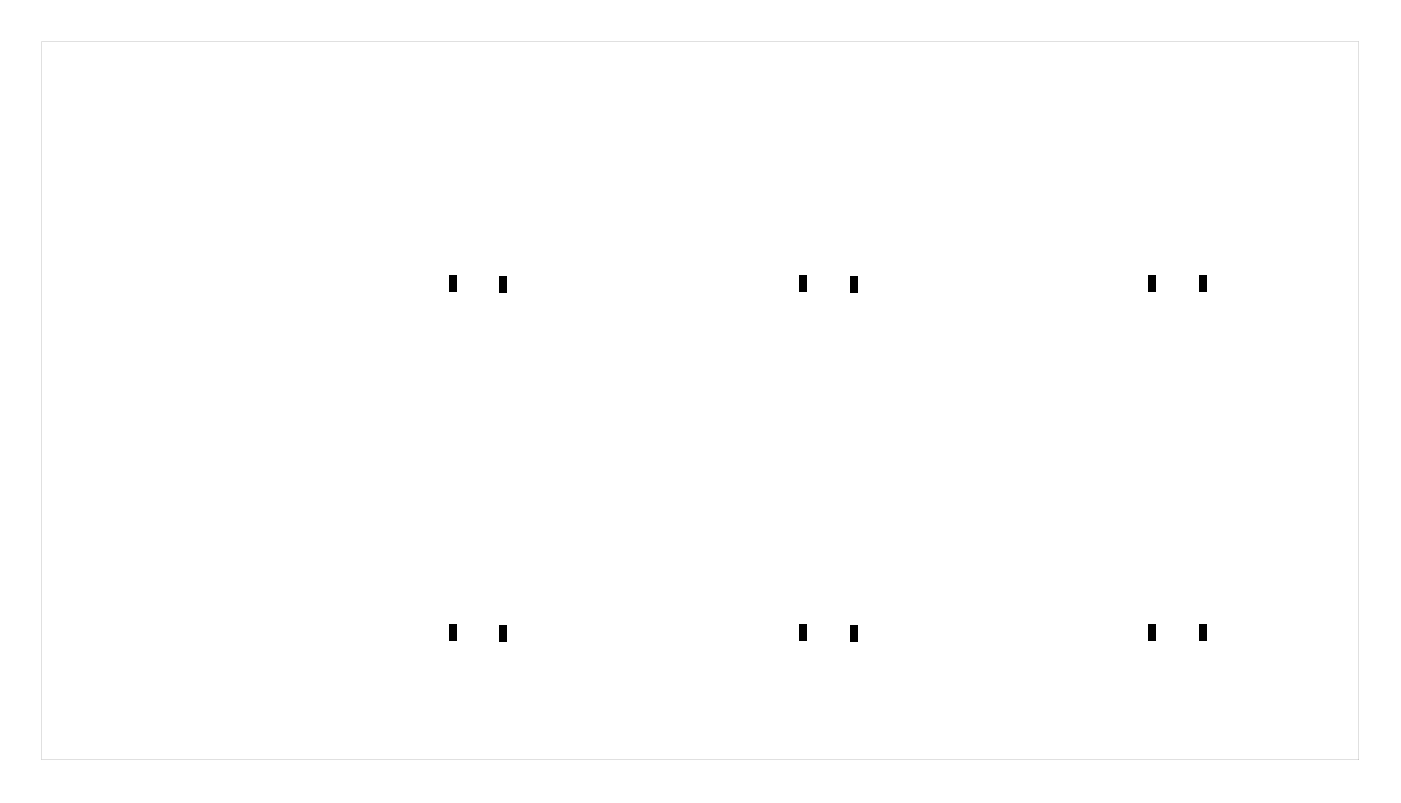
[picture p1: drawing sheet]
<svg xmlns="http://www.w3.org/2000/svg" width="122mm" height="70mm" viewBox="0 0 122 70" stroke-linecap="round" stroke-linejoin="round" font-family="sans-serif">
<g fill="#000">
<path d="M39.2 24.1h.7v1.4h-.7zM43.6 24.1h.7v1.4h-.7zM69.9 24.1h.6v1.4h-.6zM74.3 24.1h.7v1.4h-.7zM100.3 24.1h.7v1.4h-.7zM104.7 24.1h.7v1.4h-.7zM39.2 54.6h.7v1.4h-.7zM43.6 54.7h.7v1.4h-.7zM69.9 54.6h.6v1.4h-.6zM74.3 54.7h.7v1.4h-.7zM100.3 54.6h.7v1.4h-.7zM104.7 54.6h.7v1.4h-.7z"/>
<path d="M3.6 3.6v62.8h115.1v-62.8zM3.6 3.6h115.1v62.8h-115.1z"/>
</g>
</svg>
